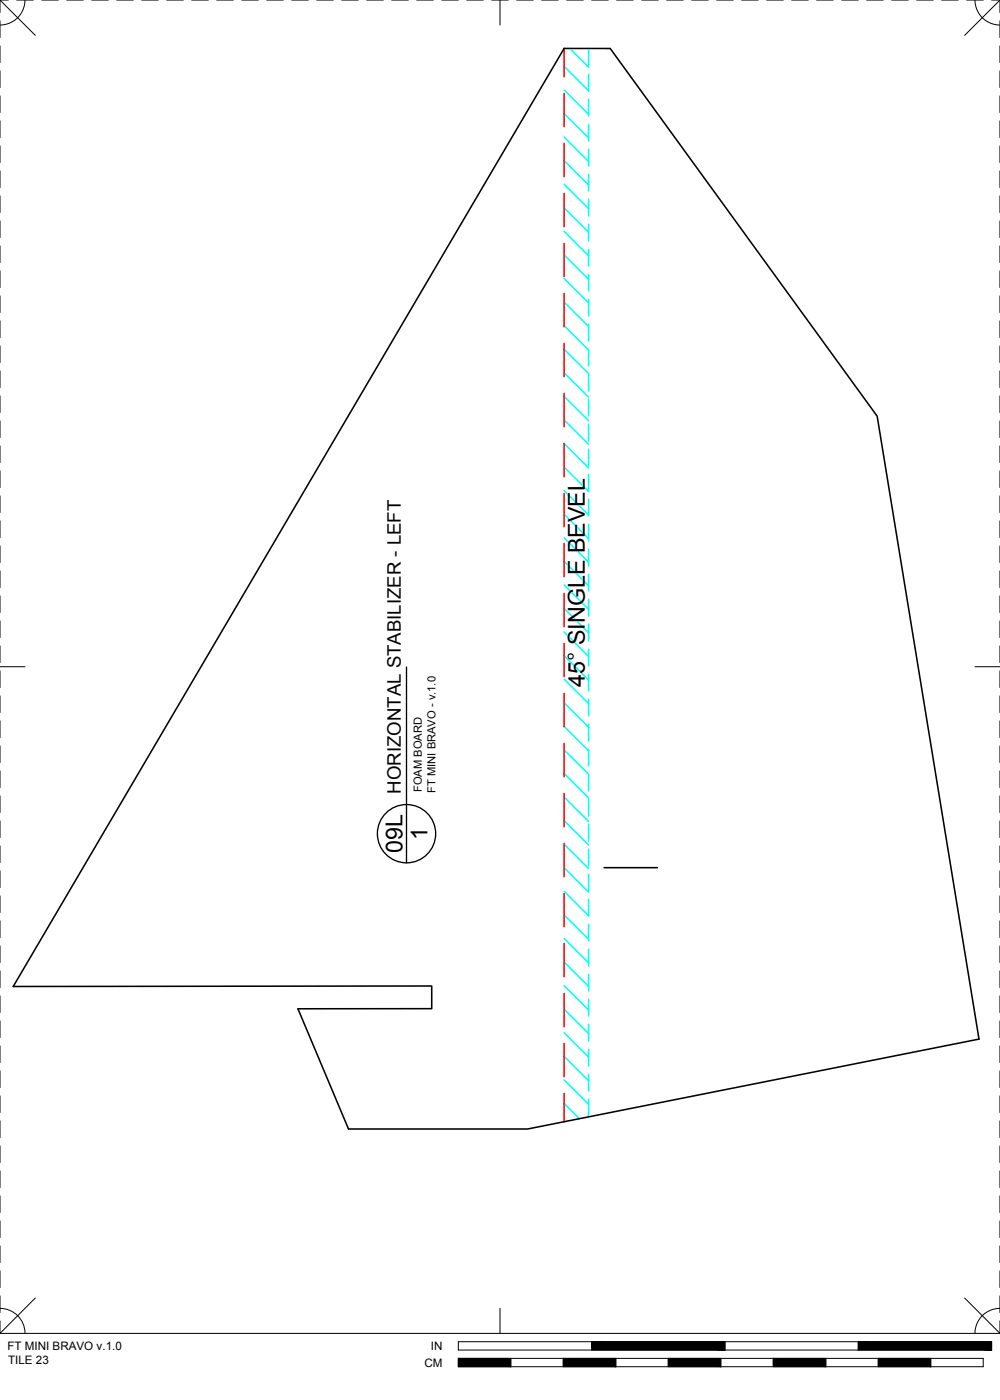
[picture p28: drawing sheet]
<svg xmlns="http://www.w3.org/2000/svg" width="190mm" height="267mm" viewBox="0 0 190 267" stroke-linecap="round" stroke-linejoin="round" font-family="sans-serif">
<defs><g id="words">
<g font-size="4.4">
<text x="111.4" y="130.8" transform="rotate(-90 111.4 130.8)">45° SINGLE BEVEL</text>
<text x="81.4" y="160.1" transform="rotate(-90 81.4 160.1)">1</text>
<text x="76.6" y="162.5" transform="rotate(-90 76.6 162.5)">09L</text>
</g>
<text font-size="3.5" x="76.3" y="151.2" transform="rotate(-90 76.3 151.2)">HORIZONTAL STABILIZER - LEFT</text>
<g font-size="2.2">
<text x="1.4" y="257.2">FT MINI BRAVO v.1.0</text>
<text x="82.1" y="257.2">IN</text>
<text x="1.5" y="259.9">TILE 23</text>
<text x="80.8" y="260.4">CM</text>
</g>
<g font-size="2.1">
<text x="80.4" y="150.9" transform="rotate(-90 80.4 150.9)">FOAM BOARD</text>
<text x="82.9" y="151.1" transform="rotate(-90 82.9 151.1)">FT MINI BRAVO - v.1.0</text>
</g>
</g></defs>
<!-- layer: 01 CUT -->
<path d="M107.5 9.2h8.7l50.9 70.1 19.4 118.7-86 17.1h-34.1l-9.6-22.9h25.4v-4.4l-79.7 .1zM115.1 165.3h10.1" fill="none" stroke="#000" stroke-width=".3"/>
<!-- layer: 04 BEVEL -->
<g fill="none" stroke="#0ff" stroke-width=".3">
<path d="M107.5 17.1l4.6 4.7M107.5 12.6l4.6 4.7M108.5 9.2l3.6 3.6M112.1 9.2v3.4M112.1 14.2v3.1M112.1 18.9v3.2M107.5 39.6l4.6 4.6M107.5 35.1l4.6 4.7M107.5 30.6l4.6 4.7M107.5 26.1l4.6 4.7M107.5 21.6l4.6 4.7M112.1 23.7v3.2"/>
<path d="M112.1 28.4v3.2M112.1 33.2v3.2M112.1 38v3.1M107.5 57.5l4.6 4.7M107.5 53.1l4.6 4.6M107.5 48.6l4.6 4.6M107.5 44.1l4.6 4.6M112.1 42.7v3.2M112.1 47.5v3.2M112.1 52.3v3.1M112.1 57v3.2M107.5 80l4.6 4.7"/>
<path d="M107.5 75.5l4.6 4.7M107.5 71l4.6 4.7M107.5 66.5l4.6 4.7M107.5 62l4.6 4.7M112.1 61.8v3.2M112.1 66.5v3.2M112.1 71.3v3.2M112.1 76.1v3.1M107.5 97.9l4.6 4.7M107.5 93.5l4.6 4.6M107.5 89l4.6 4.6M107.5 84.5l4.6 4.6"/>
<path d="M112.1 80.8v3.2M112.1 85.6v3.2M112.1 90.4v3.1M112.1 95.1v3.2M112.1 99.9v3.2M107.5 115.9l4.6 4.7M107.5 111.4l4.6 4.7M107.5 106.9l4.6 4.7M107.5 102.4l4.6 4.7M112.1 104.6v3.2M112.1 109.4v3.2M112.1 114.2v3.1"/>
<path d="M112.1 118.9v3.2M107.5 138.4l4.6 4.6M107.5 133.9l4.6 4.6M107.5 129.4l4.6 4.6M107.5 124.9l4.6 4.7M107.5 120.4l4.6 4.7M112.1 123.7v3.2M112.1 128.5v3.1M112.1 133.2v3.2M112.1 138v3.2M107.5 156.3l4.6 4.7M107.5 151.8l4.6 4.7"/>
<path d="M107.5 147.3l4.6 4.7M107.5 142.9l4.6 4.6v3.2M112.1 142.7v3.2M112.1 152.3v3.1M112.1 157v3.2M107.5 178.8l4.6 4.6M107.5 174.3l4.6 4.6M107.5 169.8l4.6 4.7M107.5 165.3l4.6 4.7M107.5 160.8l4.6 4.7M112.1 161.8v3.2M112.1 166.6v3.1"/>
<path d="M112.1 171.3v3.2M112.1 176.1v3.2M107.5 196.7l4.6 4.7M107.5 192.2l4.6 4.7M107.5 187.8l4.6 4.6M107.5 183.3l4.6 4.6M112.1 180.8v3.2M112.1 185.6v3.2M112.1 190.4v3.1M112.1 195.1v3.2M112.1 199.9v3.2M107.5 210.2l2.9 2.9"/>
<path d="M107.5 205.7l4.6 4.7M107.5 201.2l4.6 4.7M112.1 204.7v3.1M112.1 209.4v3.4"/>
</g>
<!-- layer: 02 SCORE -->
<g fill="none" stroke="#f00" stroke-width=".3">
<path d="M107.5 9.2v5.4M107.5 17.8v6.4M107.5 27.3v6.4M107.5 36.9v6.3M107.5 46.4v6.3M107.5 55.9v6.4M107.5 65.4v6.4M107.5 75v6.3M107.5 84.5v6.3M107.5 94v6.4M107.5 103.5v6.4M107.5 113.1v6.3"/>
<path d="M107.5 122.6v6.3M107.5 132.1v6.4M107.5 141.6v6.4M107.5 151.2v6.3M107.5 160.7v6.3M107.5 170.2v6.4M107.5 179.7v6.4M107.5 189.3v6.3M107.5 198.8v6.3M107.5 208.3v5.4"/>
</g>
<!-- layer: 23 NOTES -->
<g fill="none" stroke="#000" stroke-width=".25">
<path d="M77.4 127.1v37.3"/>
<circle cx="77.4" cy="158.8" r="5.6"/>
</g>
<!-- layer: 22 TILED -->
<g fill="#000" stroke="#000" stroke-width=".19">
<path d="M87.3 258.8l10 1.6v-1.6zM87.3 258.8l10 1.6h-10z"/>
<path d="M107.3 258.8l10 1.6v-1.6zM107.3 258.8l10 1.6h-10z"/>
<path d="M127.3 258.8l10 1.6v-1.6zM127.3 258.8l10 1.6h-10z"/>
<path d="M112.7 255.6l25.4 1.6v-1.6zM112.7 255.6l25.4 1.6h-25.4z"/>
<path d="M147.3 258.8l10 1.6v-1.6zM147.3 258.8l10 1.6h-10z"/>
<path d="M167.3 258.8l10 1.6v-1.6zM167.3 258.8l10 1.6h-10z"/>
<path d="M163.5 255.6l25.4 1.6v-1.6zM163.5 255.6l25.4 1.6h-25.4z"/>
</g>
<g fill="none" stroke="#000" stroke-width=".19">
<path d="M0 0h1.6M0 0v2.4M0 4v3.2M0 8.7v3.2M0 13.5v3.2M0 18.3v3.1M0 0l6.7 6.7M3.2 0h3.1M4.8 0a4.8 4.8 0 0 1-4.8 4.8M7.9 0h3.2M12.7 0h3.2M17.5 0h3.1"/>
<path d="M22.2 0h3.2M27 0h3.2M31.7 0h3.2M36.5 0h3.2M41.3 0h3.1M46 0h3.2M50.8 0h3.2M55.6 0h3.1M60.3 0h3.2M65.1 0h3.2M69.8 0h3.2M74.6 0h3.2"/>
<path d="M79.4 0h3.1M84.1 0h3.2M88.9 0h3.2M93.7 0h3.1M95.2 0v4.8M98.4 0h3.2M103.2 0h3.2M107.9 0h3.2M112.7 0h3.2M117.5 0h3.1M122.2 0h3.2M127 0h3.2"/>
<path d="M131.8 0h3.1M136.5 0h3.2M141.3 0h3.2M146 0h3.2M150.8 0h3.2M155.6 0h3.1M160.3 0h3.2M165.1 0h3.2M169.9 0h3.1M174.6 0h3.2M179.4 0h3.2M184.1 0h3.2"/>
<path d="M185.7 0a4.8 4.8 0 0 0 4.8 4.8M188.9 0h1.6M190.5 0v2.4M190.5 4v3.2M190.5 8.7v3.2M190.5 13.5v3.2M190.5 18.3v3.1M190.5 0l-6.7 6.7M0 23v3.2M0 27.8v3.2M0 32.6v3.1M0 37.3v3.2"/>
<path d="M190.5 23v3.2M190.5 27.8v3.2M190.5 32.6v3.1M190.5 37.3v3.2M0 42.1v3.2M0 46.8v3.2M0 51.6v3.2M0 56.4v3.1M190.5 42.1v3.2M190.5 46.8v3.2M190.5 51.6v3.2M190.5 56.4v3.1"/>
<path d="M0 61.1v3.2M0 65.9v3.2M0 70.7v3.1M0 75.4v3.2M190.5 61.1v3.2M190.5 65.9v3.2M190.5 70.7v3.1M190.5 75.4v3.2M0 80.2v3.2M0 84.9v3.2M0 89.7v3.2M0 94.5v3.1"/>
<path d="M0 99.2v3.2M190.5 80.2v3.2M190.5 84.9v3.2M190.5 89.7v3.2M190.5 94.5v3.1M190.5 99.2v3.2M0 104v3.2M0 108.8v3.1M0 113.5v3.2M0 118.3v3.2M190.5 104v3.2M190.5 108.8v3.1"/>
<path d="M190.5 113.5v3.2M190.5 118.3v3.2M0 127h4.8M0 123v3.2M0 127.8v3.2M0 132.6v3.1M0 137.3v3.2M185.7 127h4.8M190.5 123v3.2M190.5 127.8v3.2M190.5 132.6v3.1M190.5 137.3v3.2"/>
<path d="M0 142.1v3.2M0 146.9v3.1M0 151.6v3.2M0 156.4v3.2M190.5 142.1v3.2M190.5 146.9v3.1M190.5 151.6v3.2M190.5 156.4v3.2M0 161.1v3.2M0 165.9v3.2M0 170.7v3.1M0 175.4v3.2"/>
<path d="M190.5 161.1v3.2M190.5 165.9v3.2M190.5 170.7v3.1M190.5 175.4v3.2M0 180.2v3.2M0 185v3.1M0 189.7v3.2M0 194.5v3.2M0 199.2v3.2M190.5 180.2v3.2M190.5 185v3.1M190.5 189.7v3.2"/>
<path d="M190.5 194.5v3.2M190.5 199.2v3.2M0 204v3.2M0 208.8v3.1M0 213.5v3.2M0 218.3v3.2M190.5 204v3.2M190.5 208.8v3.1M190.5 213.5v3.2M190.5 218.3v3.2M0 223.1v3.1M0 227.8v3.2"/>
<path d="M0 232.6v3.2M0 237.3v3.2M190.5 223.1v3.1M190.5 227.8v3.2M190.5 232.6v3.2M190.5 237.3v3.2M0 242.1v3.2M0 246.9v3.1M0 251.6v2.4M0 254h190.5M0 249.2a4.8 4.8 0 0 1 4.8 4.8M6.7 247.3l-6.7 6.7"/>
<path d="M87.3 255.6h101.6v1.6h-101.6zM87.3 258.8h100v1.6h-100zM95.2 249.2v4.8M97.3 258.8v1.6M107.3 258.8v1.6M112.7 255.6v1.6M117.3 258.8v1.6M127.3 258.8v1.6M137.3 258.8v1.6M138.1 255.6v1.6M147.3 258.8v1.6M157.3 258.8v1.6"/>
<path d="M163.5 255.6v1.6M167.3 258.8v1.6M177.3 258.8v1.6M183.8 247.3l6.7 6.7M190.5 249.2a4.8 4.8 0 0 0-4.8 4.8M190.5 242.1v3.2M190.5 246.9v3.1M190.5 251.6v2.4"/>
</g>
<use href="#words"/>
</svg>
